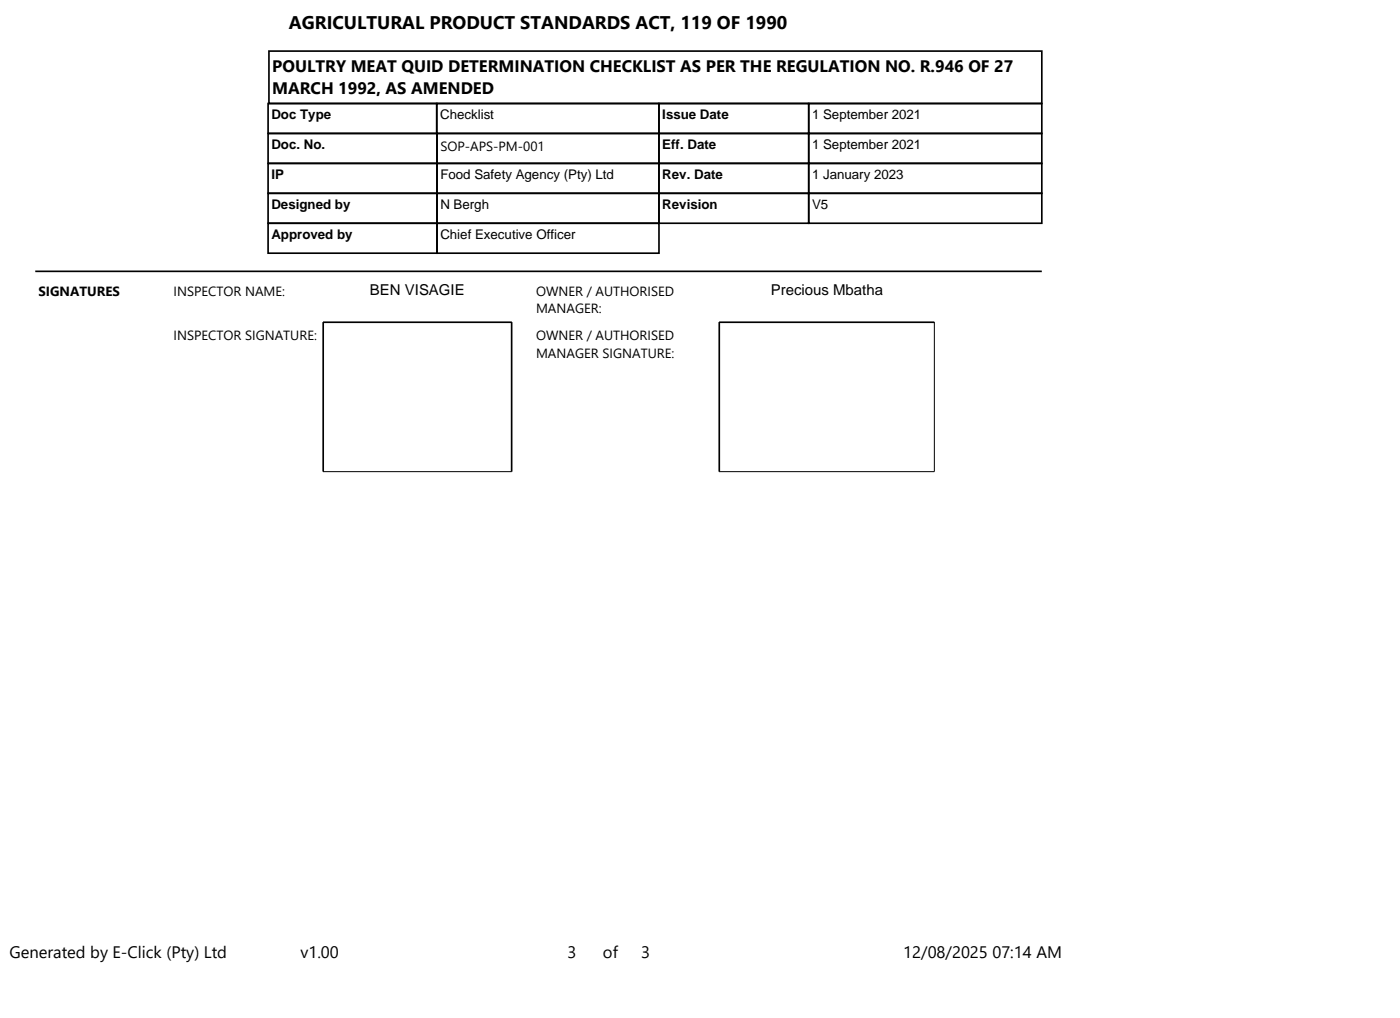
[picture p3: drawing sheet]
<svg xmlns="http://www.w3.org/2000/svg" width="297mm" height="216mm" viewBox="0 0 297 216" stroke-linecap="round" stroke-linejoin="round" font-family="sans-serif">
<defs><g id="words">
<text font-size="3.9" x="61.3" y="6.2">AGRICULTURAL PRODUCT STANDARDS ACT, 119 OF 1990</text>
<g font-size="3.5">
<text x="57.8" y="15.3">POULTRY MEAT QUID DETERMINATION CHECKLIST AS PER THE REGULATION NO. R.946 OF 27</text>
<text x="57.8" y="20">MARCH 1992, AS AMENDED</text>
<text x="2" y="203.3">Generated by E-Click (Pty) Ltd</text>
<text x="63.8" y="203.3">v1.00</text>
<text x="120.5" y="203.3">3</text>
<text x="128" y="203.3">of</text>
<text x="136.1" y="203.3">3</text>
<text x="191.7" y="203.3">12/08/2025 07:14 AM</text>
</g>
<g font-size="3.2">
<text x="78.5" y="62.5">BEN VISAGIE</text>
<text x="163.6" y="62.5">Precious Mbatha</text>
</g>
<g font-size="2.8">
<text x="57.6" y="25.2">Doc Type</text>
<text x="93.4" y="25.2">Checklist</text>
<text x="140.6" y="25.2">Issue Date</text>
<text x="172.4" y="25.2">1 September 2021</text>
<text x="57.6" y="31.6">Doc. No.</text>
<text x="93.5" y="32.1">SOP-APS-PM-001</text>
<text x="140.6" y="31.6">Eff. Date</text>
<text x="172.4" y="31.6">1 September 2021</text>
<text x="57.6" y="37.9">IP</text>
<text x="93.5" y="37.9">Food Safety Agency (Pty) Ltd</text>
<text x="140.6" y="37.9">Rev. Date</text>
<text x="172.4" y="37.9">1 January 2023</text>
<text x="57.6" y="44.3">Designed by</text>
<text x="93.5" y="44.3">N Bergh</text>
<text x="140.6" y="44.3">Revision</text>
<text x="172.4" y="44.3">V5</text>
<text x="57.6" y="50.6">Approved by</text>
<text x="93.5" y="50.6">Chief Executive Officer</text>
<text x="8.2" y="62.7">SIGNATURES</text>
<text x="36.9" y="62.7">INSPECTOR NAME:</text>
<text x="113.8" y="62.7">OWNER / AUTHORISED</text>
<text x="113.8" y="66.4">MANAGER:</text>
<text x="36.9" y="72.1">INSPECTOR SIGNATURE:</text>
<text x="113.8" y="72.1">OWNER / AUTHORISED</text>
<text x="113.8" y="75.9">MANAGER SIGNATURE:</text>
</g>
</g></defs>
<g fill="none" stroke="#000" stroke-width=".35">
<path d="M57.1 10.8h164v11.1h-164zM56.9 21.9h35.8v6.4h-35.8zM56.9 28.3h35.9v6.3h-35.9zM56.9 34.6h35.9v6.4h-35.9zM92.7 21.9h47.2v6.4h-47.2zM92.8 28.3h47.1v6.3h-47.1zM92.8 34.6h47.1v6.4h-47.1zM139.9 21.9h31.8v6.4h-31.8zM139.9 28.3h31.8v6.3h-31.8zM139.9 34.6h31.8v6.4h-31.8zM171.7 21.9h49.4v6.4h-49.4zM171.7 28.3h49.4v6.3h-49.4z"/>
<path d="M171.7 34.6h49.4v6.4h-49.4zM7.5 57.5h213.6M56.9 41h35.9v6.3h-35.9zM56.9 47.3h35.9v6.4h-35.9zM92.8 41h47.1v6.3h-47.1zM92.8 47.3h47.1v6.4h-47.1zM139.9 41h31.8v6.3h-31.8zM171.7 41h49.4v6.3h-49.4zM68.6 68.3h40.1M68.6 68.3v31.7M108.6 68.3v31.7M152.6 68.3h45.7"/>
<path d="M152.7 68.3v31.7"/>
</g>
<path d="M198.3 68.3v31.7h-45.7M68.6 100h40.1" fill="none" stroke="#000" stroke-width=".21"/>
<use href="#words"/>
</svg>
